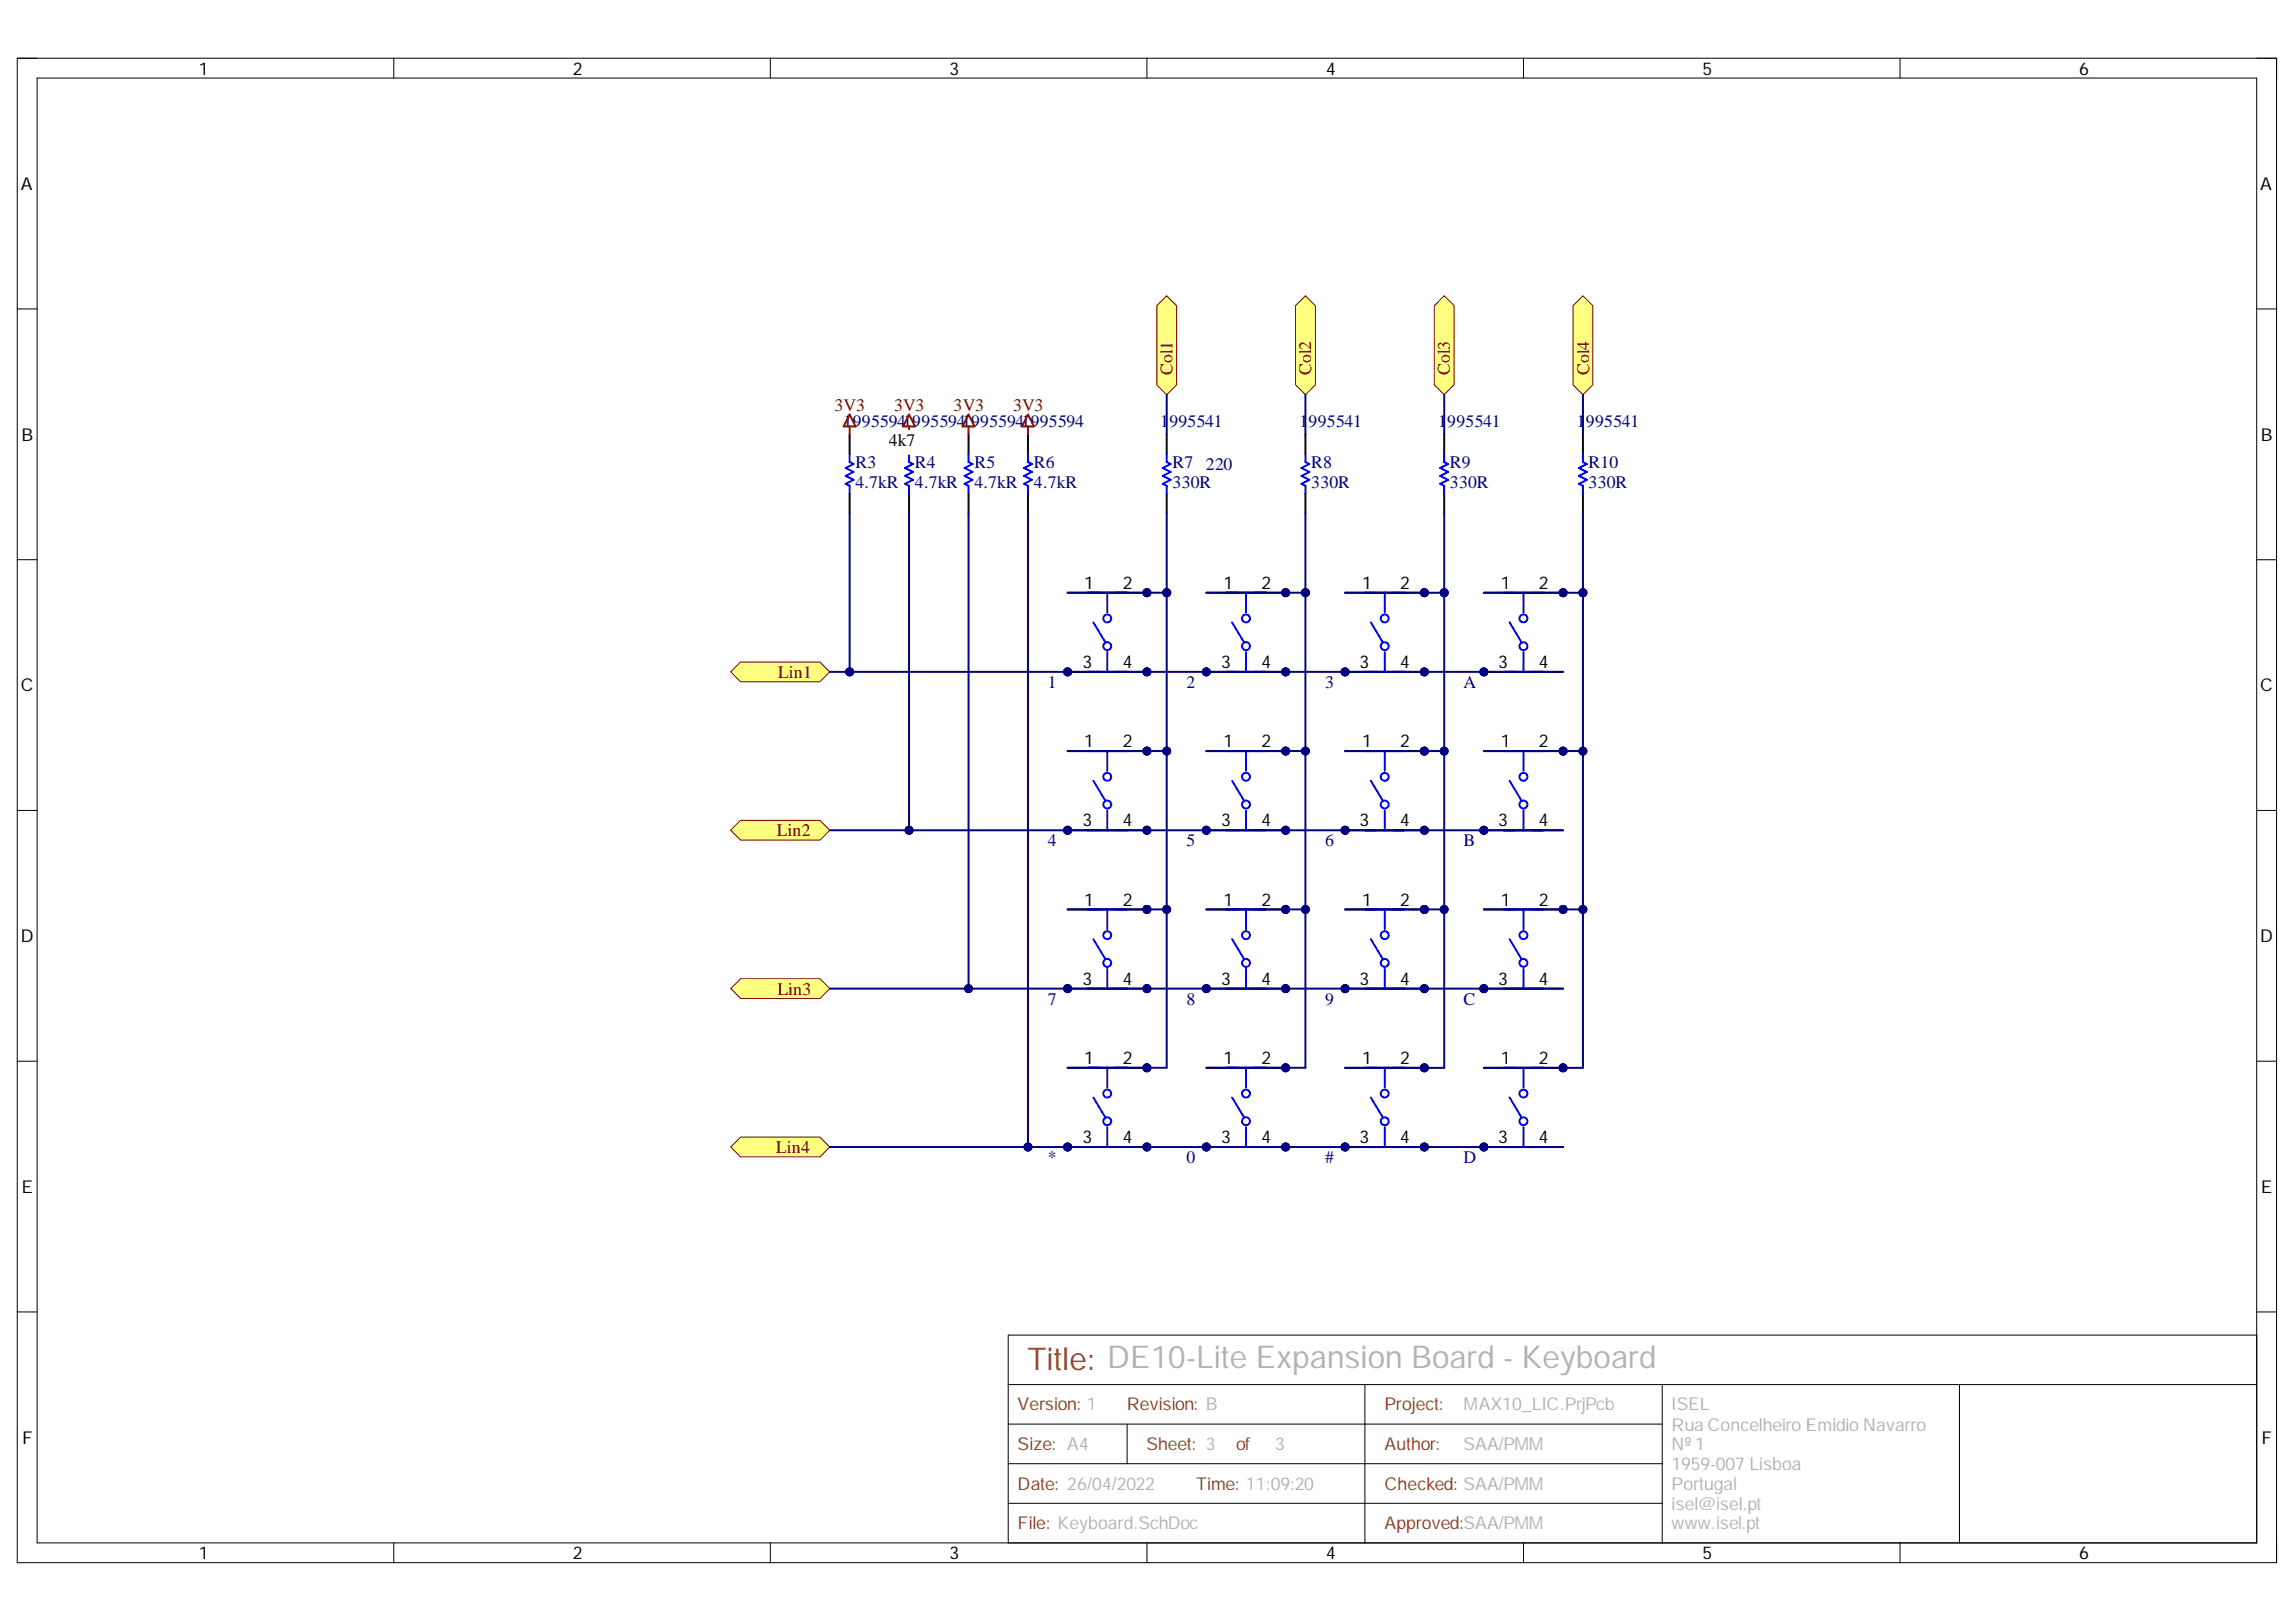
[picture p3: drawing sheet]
<svg xmlns="http://www.w3.org/2000/svg" width="297mm" height="210mm" viewBox="0 0 297 210" stroke-linecap="round" stroke-linejoin="round" font-family="sans-serif">
<defs><g id="words">
<text font-size="4.1" fill="#963727" x="132.9" y="177.3">Title: DE10-Lite Expansion Board - Keyboard</text>
<g font-size="2.3">
<text x="25.7" y="9.6">1</text>
<text x="74.1" y="9.6">2</text>
<text x="122.9" y="9.6">3</text>
<text x="171.6" y="9.6">4</text>
<text x="220.2" y="9.6">5</text>
<text x="269" y="9.6">6</text>
<text x="2.7" y="24.6">A</text>
<text x="292.4" y="24.6">A</text>
<text x="2.8" y="57.1">B</text>
<text x="115" y="57.7">4k7</text>
<text x="292.5" y="57.1">B</text>
<text x="140.3" y="76.3">1</text>
<text x="145.3" y="76.3">2</text>
<text x="158.3" y="76.3">1</text>
<text x="163.2" y="76.3">2</text>
<text x="176.2" y="76.3">1</text>
<text x="181.1" y="76.3">2</text>
<text x="194.2" y="76.3">1</text>
<text x="199.1" y="76.3">2</text>
<text x="2.7" y="89.5">C</text>
<text x="140" y="86.5">3</text>
<text x="145.3" y="86.5">4</text>
<text x="158" y="86.5">3</text>
<text x="163.2" y="86.5">4</text>
<text x="175.9" y="86.5">3</text>
<text x="181.1" y="86.5">4</text>
<text x="193.8" y="86.5">3</text>
<text x="199.1" y="86.5">4</text>
<text x="292.4" y="89.5">C</text>
<text x="140.3" y="96.7">1</text>
<text x="145.3" y="96.7">2</text>
<text x="158.3" y="96.7">1</text>
<text x="163.2" y="96.7">2</text>
<text x="176.2" y="96.7">1</text>
<text x="181.1" y="96.7">2</text>
<text x="194.2" y="96.7">1</text>
<text x="199.1" y="96.7">2</text>
<text x="140" y="107">3</text>
<text x="145.3" y="107">4</text>
<text x="158" y="107">3</text>
<text x="163.2" y="107">4</text>
<text x="175.9" y="107">3</text>
<text x="181.1" y="107">4</text>
<text x="193.8" y="107">3</text>
<text x="199.1" y="107">4</text>
<text x="140.3" y="117.3">1</text>
<text x="145.3" y="117.3">2</text>
<text x="158.3" y="117.3">1</text>
<text x="163.2" y="117.3">2</text>
<text x="176.2" y="117.3">1</text>
<text x="181.1" y="117.3">2</text>
<text x="194.2" y="117.3">1</text>
<text x="199.1" y="117.3">2</text>
<text x="2.7" y="121.9">D</text>
<text x="292.4" y="121.9">D</text>
<text x="140" y="127.5">3</text>
<text x="145.3" y="127.5">4</text>
<text x="158" y="127.5">3</text>
<text x="163.2" y="127.5">4</text>
<text x="175.9" y="127.5">3</text>
<text x="181.1" y="127.5">4</text>
<text x="193.8" y="127.5">3</text>
<text x="199.1" y="127.5">4</text>
<text x="140.3" y="137.7">1</text>
<text x="145.3" y="137.7">2</text>
<text x="158.3" y="137.7">1</text>
<text x="163.2" y="137.7">2</text>
<text x="176.2" y="137.7">1</text>
<text x="181.1" y="137.7">2</text>
<text x="194.2" y="137.7">1</text>
<text x="199.1" y="137.7">2</text>
<text x="140" y="148">3</text>
<text x="145.3" y="148">4</text>
<text x="158" y="148">3</text>
<text x="163.2" y="148">4</text>
<text x="175.9" y="148">3</text>
<text x="181.1" y="148">4</text>
<text x="193.8" y="148">3</text>
<text x="199.1" y="148">4</text>
<text x="2.8" y="154.4">E</text>
<text x="292.5" y="154.4">E</text>
<text x="2.9" y="186.8">F</text>
<text x="292.6" y="186.8">F</text>
<text x="25.7" y="201.8">1</text>
<text x="74.1" y="201.8">2</text>
<text x="122.9" y="201.8">3</text>
<text x="171.6" y="201.8">4</text>
<text x="220.2" y="201.8">5</text>
<text x="269" y="201.8">6</text>
</g>
<g font-size="2.3" fill="#800000">
<text x="108" y="53.2">3V3</text>
<text x="115.7" y="53.2">3V3</text>
<text x="123.4" y="53.2">3V3</text>
<text x="131.1" y="53.2">3V3</text>
<text x="151.7" y="48.5" transform="rotate(-90 151.7 48.5)">Col1</text>
<text x="169.6" y="48.5" transform="rotate(-90 169.6 48.5)">Col2</text>
<text x="187.6" y="48.5" transform="rotate(-90 187.6 48.5)">Col3</text>
<text x="205.6" y="48.5" transform="rotate(-90 205.6 48.5)">Col4</text>
<text x="100.7" y="87.8">Lin1</text>
<text x="100.5" y="108.2">Lin2</text>
<text x="100.6" y="128.8">Lin3</text>
<text x="100.4" y="149.2">Lin4</text>
</g>
<g font-size="2.3" fill="#000080">
<text x="109.1" y="55.2">1995594199559419955941995594</text>
<text x="150.1" y="55.2">1</text>
<text x="151.3" y="55.2">995541</text>
<text x="168.1" y="55.2">1</text>
<text x="169.3" y="55.2">995541</text>
<text x="186.1" y="55.2">1</text>
<text x="187.2" y="55.2">995541</text>
<text x="204" y="55.2">1</text>
<text x="205.2" y="55.2">995541</text>
<text x="110.7" y="60.6">R3</text>
<text x="110.7" y="63.2">4.7kR</text>
<text x="118.4" y="60.6">R4</text>
<text x="118.4" y="63.2">4.7kR</text>
<text x="126.1" y="60.6">R5</text>
<text x="126.1" y="63.2">4.7kR</text>
<text x="133.8" y="60.6">R6</text>
<text x="133.8" y="63.2">4.7kR</text>
<text x="151.7" y="60.6">R7</text>
<text x="151.7" y="63.2">330R</text>
<text x="156" y="60.9">220</text>
<text x="169.6" y="60.6">R8</text>
<text x="169.6" y="63.2">330R</text>
<text x="187.6" y="60.6">R9</text>
<text x="187.6" y="63.2">330R</text>
<text x="205.5" y="60.6">R10</text>
<text x="205.5" y="63.2">330R</text>
<text x="135.5" y="89">1</text>
<text x="153.5" y="89">2</text>
<text x="171.4" y="89">3</text>
<text x="189.4" y="89">A</text>
<text x="135.5" y="109.5">4</text>
<text x="153.5" y="109.5">5</text>
<text x="171.4" y="109.5">6</text>
<text x="189.4" y="109.5">B</text>
<text x="135.5" y="130">7</text>
<text x="153.5" y="130">8</text>
<text x="171.4" y="130">9</text>
<text x="189.4" y="130">C</text>
<text x="135.5" y="150.5">*</text>
<text x="153.5" y="150.5">0</text>
<text x="171.4" y="150.5">#</text>
<text x="189.4" y="150.5">D</text>
</g>
<g font-size="2.3" fill="#963727">
<text x="131.7" y="182.5">Version: 1</text>
<text x="145.8" y="182.5">Revision: B</text>
<text x="179.1" y="182.5">Project:</text>
<text x="131.7" y="187.7">Size: A4</text>
<text x="148.3" y="187.7">Sheet: 3</text>
<text x="159.9" y="187.7">of</text>
<text x="179.1" y="187.7">Author:</text>
<text x="131.7" y="192.8">Date: 26/04/2022</text>
<text x="131.7" y="197.9">File: Keyboard.SchDoc</text>
<text x="154.8" y="192.8">Time: 11:09:20</text>
<text x="179.1" y="197.9">Approved:SAA/PMM</text>
<text x="179.1" y="192.8">Checked: SAA/PMM</text>
</g>
<g font-size="2.3" fill="#b2b3b3">
<text x="189.4" y="182.5">MAX10_LIC.PrjPcb</text>
<text x="216.3" y="182.5">ISEL</text>
<text x="216.3" y="185.1">Rua Concelheiro Emidio Navarro</text>
<text x="165" y="187.7">3</text>
<text x="189.4" y="187.7">SAA/PMM</text>
<text x="216.3" y="187.7">Nº 1</text>
<text x="216.3" y="190.2">1959-007 Lisboa</text>
<text x="216.3" y="192.8">Portugal</text>
<text x="216.3" y="195.4">isel@isel.pt</text>
<text x="216.3" y="197.9">www.isel.pt</text>
</g>
</g></defs>
<path d="M2.2 7.5h292.3v194.7h-292.3z" fill="none" stroke="#000" stroke-width=".13"/>
<path d="M4.8 10.1h287.2v189.6h-287.2z" fill-rule="evenodd" fill="#fff"/>
<g fill="none" stroke="#000" stroke-width=".13">
<path d="M2.2 7.5h2.6M4.8 10.1h287.2v189.6h-287.2zM50.9 7.5v2.6M99.7 7.5v2.6M148.4 7.5v2.6M197.1 7.5v2.6M245.8 7.5v2.6M292 7.5h2.5v2.6M2.2 40h2.6M292 40h2.5M2.2 72.4h2.6M292 72.4h2.5"/>
<path d="M2.2 104.9h2.6M292 104.9h2.5M2.2 137.3h2.6M292 137.3h2.5M2.2 169.8h2.6M130.4 179.2h161.6M130.4 172.8h161.6v26.9h-161.6zM176.6 179.2v20.5M215 179.2v20.5M253.5 179.2v20.5M292 169.8h2.5M50.9 199.7v2.5"/>
<path d="M99.7 199.7v2.5M130.4 194.5h84.6M130.4 189.4h84.6M130.4 184.3h84.6M145.8 184.3v5.1M148.4 199.7v2.5M197.1 199.7v2.5M245.8 199.7v2.5M294.5 199.7v2.5"/>
</g>
<path d="M150.9 38.3l1.3 1.3v10.2l-1.3 1.3-1.2-1.3v-10.2z" fill-rule="evenodd" fill="#ffff80"/>
<path d="M150.9 38.3l1.3 1.3v10.2l-1.3 1.3-1.2-1.3v-10.2z" fill="none" stroke="#800000" stroke-width=".13"/>
<path d="M94.5 86.9l1.3-1.2h10.3l1.3 1.2-1.3 1.3h-10.3z" fill-rule="evenodd" fill="#ffff80"/>
<path d="M94.5 86.9l1.3-1.2h10.3l1.3 1.2-1.3 1.3h-10.3z" fill="none" stroke="#800000" stroke-width=".13"/>
<path d="M168.9 38.3l1.3 1.3v10.2l-1.3 1.3-1.3-1.3v-10.2z" fill-rule="evenodd" fill="#ffff80"/>
<path d="M168.9 38.3l1.3 1.3v10.2l-1.3 1.3-1.3-1.3v-10.2z" fill="none" stroke="#800000" stroke-width=".13"/>
<path d="M186.8 38.3l1.3 1.3v10.2l-1.3 1.3-1.2-1.3v-10.2z" fill-rule="evenodd" fill="#ffff80"/>
<path d="M186.8 38.3l1.3 1.3v10.2l-1.3 1.3-1.2-1.3v-10.2z" fill="none" stroke="#800000" stroke-width=".13"/>
<path d="M204.8 38.3l1.3 1.3v10.2l-1.3 1.3-1.3-1.3v-10.2z" fill-rule="evenodd" fill="#ffff80"/>
<path d="M204.8 38.3l1.3 1.3v10.2l-1.3 1.3-1.3-1.3v-10.2z" fill="none" stroke="#800000" stroke-width=".13"/>
<path d="M94.5 107.4l1.3-1.2h10.3l1.3 1.2-1.3 1.3h-10.3z" fill-rule="evenodd" fill="#ffff80"/>
<path d="M94.5 107.4l1.3-1.2h10.3l1.3 1.2-1.3 1.3h-10.3z" fill="none" stroke="#800000" stroke-width=".13"/>
<path d="M95.8 126.7h10.3l1.3 1.2-1.3 1.3h-10.3l-1.3-1.3z" fill-rule="evenodd" fill="#ffff80"/>
<path d="M95.8 126.7h10.3l1.3 1.2-1.3 1.3h-10.3l-1.3-1.3z" fill="none" stroke="#800000" stroke-width=".13"/>
<path d="M95.8 147.1h10.3l1.3 1.3-1.3 1.3h-10.3l-1.3-1.3z" fill-rule="evenodd" fill="#ffff80"/>
<path d="M95.8 147.1h10.3l1.3 1.3-1.3 1.3h-10.3l-1.3-1.3z" fill="none" stroke="#800000" stroke-width=".13"/>
<g fill="none" stroke="#000" stroke-width=".25">
<path d="M109.9 56.2v2.6M117.6 56.2v2.6M125.3 56.2v2.6M133 56.2v2.6M150.9 56.2v2.6M168.9 56.2v2.6M186.8 56.2v2.6M204.8 56.2v2.6M109.9 63.9v2.6M117.6 63.9v2.6M125.3 63.9v2.6M133 63.9v2.6"/>
<path d="M150.9 63.9v2.6M168.9 63.9v2.6M186.8 63.9v2.6M204.8 63.9v2.6"/>
</g>
<path d="M109.9 58.8v1l.5 .2-1 .6 1 .5-1 .5 1 .5-1 .5 .5 .3v1M117.6 58.8v1l.5 .2-1 .6 1 .5-1 .5 1 .5-1 .5 .5 .3v1M125.3 58.8v1l.5 .2-1 .6 1 .5-1 .5 1 .5-1 .5 .5 .3v1M133 58.8v1l.5 .2-1 .6 1 .5-1 .5 1 .5-1 .5 .5 .3v1M150.9 58.8v1l.6 .2-1.1 .6 1.1 .5-1.1 .5 1.1 .5-1.1 .5 .5 .3v1M168.9 58.8v1l.5 .2-1 .6 1 .5-1 .5 1 .5-1 .5 .5 .3v1M186.8 58.8v1l.5 .3-1 .5 1 .5-1 .5 1 .5-1 .5 .5 .3v1M204.8 58.8v1l.5 .3-1 .5 1 .5-1 .5 1 .5-1 .5 .5 .3v1" fill="none" stroke="#00f" stroke-width=".25"/>
<path d="M109.9 53.6l.8 1.6h-1.6zM109.9 55.2v1M117.6 53.6l.8 1.6h-1.6zM117.6 55.2v1M125.3 53.6l.8 1.6h-1.6zM125.3 55.2v1M133 53.6l.8 1.6h-1.6zM133 55.2v1" fill="none" stroke="#800000" stroke-width=".25"/>
<path d="M115 55.7h3.6v3.1h-3.6z" fill-rule="evenodd" fill="#fff"/>
<path d="M115 55.7h3.6v3.1h-3.6z" fill="none" stroke="#fff" stroke-width=".13"/>
<circle cx="138.1" cy="86.9" r=".51" fill="#000080"/>
<circle cx="138.1" cy="86.9" r=".51" fill="none" stroke="#000080" stroke-width=".13"/>
<circle cx="148.4" cy="86.9" r=".51" fill="#000080"/>
<circle cx="148.4" cy="86.9" r=".51" fill="none" stroke="#000080" stroke-width=".13"/>
<circle cx="148.4" cy="76.7" r=".51" fill="#000080"/>
<circle cx="148.4" cy="76.7" r=".51" fill="none" stroke="#000080" stroke-width=".13"/>
<path d="M138.1 86.9h5.1" fill="none" stroke="#000" stroke-width=".25"/>
<circle cx="138.1" cy="86.9" r=".51" fill="#000080"/>
<circle cx="138.1" cy="86.9" r=".51" fill="none" stroke="#000080" stroke-width=".13"/>
<path d="M143.2 86.9h5.2" fill="none" stroke="#000" stroke-width=".25"/>
<circle cx="148.4" cy="86.9" r=".51" fill="#000080"/>
<circle cx="148.4" cy="86.9" r=".51" fill="none" stroke="#000080" stroke-width=".13"/>
<path d="M138.1 76.7h10.3" fill="none" stroke="#000" stroke-width=".25"/>
<circle cx="148.4" cy="76.7" r=".51" fill="#000080"/>
<circle cx="148.4" cy="76.7" r=".51" fill="none" stroke="#000080" stroke-width=".13"/>
<g fill="none" stroke="#00f" stroke-width=".25">
<path d="M140.7 76.7h5.1M143.2 76.7v2.6M140.7 86.9h5.1M141.5 80.5l1.5 2.6M143.2 84.4v2.5"/>
<circle cx="143.2" cy="80" r=".51"/>
<circle cx="143.2" cy="83.6" r=".51"/>
</g>
<path d="M150.9 66.5v10.2" fill="none" stroke="#000080" stroke-width=".25"/>
<circle cx="150.9" cy="76.7" r=".51" fill="#000080"/>
<circle cx="150.9" cy="76.7" r=".51" fill="none" stroke="#000080" stroke-width=".13"/>
<path d="M150.9 51.1v5.1M168.9 66.5v10.2" fill="none" stroke="#000080" stroke-width=".25"/>
<circle cx="168.9" cy="76.7" r=".51" fill="#000080"/>
<circle cx="168.9" cy="76.7" r=".51" fill="none" stroke="#000080" stroke-width=".13"/>
<path d="M168.9 51.1v5.1M186.8 66.5v10.2" fill="none" stroke="#000080" stroke-width=".25"/>
<circle cx="186.8" cy="76.7" r=".51" fill="#000080"/>
<circle cx="186.8" cy="76.7" r=".51" fill="none" stroke="#000080" stroke-width=".13"/>
<path d="M186.8 51.1v5.1M204.8 66.5v10.2" fill="none" stroke="#000080" stroke-width=".25"/>
<circle cx="204.8" cy="76.7" r=".51" fill="#000080"/>
<circle cx="204.8" cy="76.7" r=".51" fill="none" stroke="#000080" stroke-width=".13"/>
<path d="M204.8 51.1v5.1M109.9 66.5v20.4" fill="none" stroke="#000080" stroke-width=".25"/>
<circle cx="109.9" cy="86.9" r=".51" fill="#000080"/>
<circle cx="109.9" cy="86.9" r=".51" fill="none" stroke="#000080" stroke-width=".13"/>
<path d="M117.6 66.5v40.9" fill="none" stroke="#000080" stroke-width=".25"/>
<circle cx="117.6" cy="107.4" r=".51" fill="#000080"/>
<circle cx="117.6" cy="107.4" r=".51" fill="none" stroke="#000080" stroke-width=".13"/>
<path d="M133 66.5v81.9" fill="none" stroke="#000080" stroke-width=".25"/>
<circle cx="133" cy="148.4" r=".51" fill="#000080"/>
<circle cx="133" cy="148.4" r=".51" fill="none" stroke="#000080" stroke-width=".13"/>
<path d="M125.3 66.5v61.4" fill="none" stroke="#000080" stroke-width=".25"/>
<circle cx="125.3" cy="127.9" r=".51" fill="#000080"/>
<circle cx="125.3" cy="127.9" r=".51" fill="none" stroke="#000080" stroke-width=".13"/>
<path d="M107.4 86.9h2.5" fill="none" stroke="#000080" stroke-width=".25"/>
<circle cx="109.9" cy="86.9" r=".51" fill="#000080"/>
<circle cx="109.9" cy="86.9" r=".51" fill="none" stroke="#000080" stroke-width=".13"/>
<circle cx="156.1" cy="86.9" r=".51" fill="#000080"/>
<circle cx="156.1" cy="86.9" r=".51" fill="none" stroke="#000080" stroke-width=".13"/>
<circle cx="166.3" cy="86.9" r=".51" fill="#000080"/>
<circle cx="166.3" cy="86.9" r=".51" fill="none" stroke="#000080" stroke-width=".13"/>
<circle cx="166.3" cy="76.7" r=".51" fill="#000080"/>
<circle cx="166.3" cy="76.7" r=".51" fill="none" stroke="#000080" stroke-width=".13"/>
<path d="M156.1 86.9h5.1" fill="none" stroke="#000" stroke-width=".25"/>
<circle cx="156.1" cy="86.9" r=".51" fill="#000080"/>
<circle cx="156.1" cy="86.9" r=".51" fill="none" stroke="#000080" stroke-width=".13"/>
<path d="M161.2 86.9h5.1" fill="none" stroke="#000" stroke-width=".25"/>
<circle cx="166.3" cy="86.9" r=".51" fill="#000080"/>
<circle cx="166.3" cy="86.9" r=".51" fill="none" stroke="#000080" stroke-width=".13"/>
<path d="M156.1 76.7h10.2" fill="none" stroke="#000" stroke-width=".25"/>
<circle cx="166.3" cy="76.7" r=".51" fill="#000080"/>
<circle cx="166.3" cy="76.7" r=".51" fill="none" stroke="#000080" stroke-width=".13"/>
<g fill="none" stroke="#00f" stroke-width=".25">
<path d="M158.6 76.7h5.2M161.2 76.7v2.6M158.6 86.9h5.2M159.4 80.5l1.5 2.6M161.2 84.4v2.5"/>
<circle cx="161.2" cy="80" r=".51"/>
<circle cx="161.2" cy="83.6" r=".51"/>
</g>
<circle cx="174" cy="87" r=".51" fill="#000080"/>
<circle cx="174" cy="87" r=".51" fill="none" stroke="#000080" stroke-width=".13"/>
<circle cx="184.3" cy="87" r=".51" fill="#000080"/>
<circle cx="184.3" cy="87" r=".51" fill="none" stroke="#000080" stroke-width=".13"/>
<circle cx="184.3" cy="76.7" r=".51" fill="#000080"/>
<circle cx="184.3" cy="76.7" r=".51" fill="none" stroke="#000080" stroke-width=".13"/>
<path d="M174 86.9h5.1" fill="none" stroke="#000" stroke-width=".25"/>
<circle cx="174" cy="87" r=".51" fill="#000080"/>
<circle cx="174" cy="87" r=".51" fill="none" stroke="#000080" stroke-width=".13"/>
<path d="M179.1 86.9h5.2" fill="none" stroke="#000" stroke-width=".25"/>
<circle cx="184.3" cy="87" r=".51" fill="#000080"/>
<circle cx="184.3" cy="87" r=".51" fill="none" stroke="#000080" stroke-width=".13"/>
<path d="M174 76.7h10.3" fill="none" stroke="#000" stroke-width=".25"/>
<circle cx="184.3" cy="76.7" r=".51" fill="#000080"/>
<circle cx="184.3" cy="76.7" r=".51" fill="none" stroke="#000080" stroke-width=".13"/>
<g fill="none" stroke="#00f" stroke-width=".25">
<path d="M176.6 76.7h5.1M179.1 76.7v2.6M176.6 86.9h5.1M177.4 80.5l1.5 2.6M179.1 84.4v2.5"/>
<circle cx="179.1" cy="83.6" r=".51"/>
<circle cx="179.1" cy="80" r=".51"/>
</g>
<circle cx="138.1" cy="107.4" r=".51" fill="#000080"/>
<circle cx="138.1" cy="107.4" r=".51" fill="none" stroke="#000080" stroke-width=".13"/>
<circle cx="148.4" cy="107.4" r=".51" fill="#000080"/>
<circle cx="148.4" cy="107.4" r=".51" fill="none" stroke="#000080" stroke-width=".13"/>
<circle cx="148.4" cy="97.2" r=".51" fill="#000080"/>
<circle cx="148.4" cy="97.2" r=".51" fill="none" stroke="#000080" stroke-width=".13"/>
<path d="M138.1 107.4h5.1" fill="none" stroke="#000" stroke-width=".25"/>
<circle cx="138.1" cy="107.4" r=".51" fill="#000080"/>
<circle cx="138.1" cy="107.4" r=".51" fill="none" stroke="#000080" stroke-width=".13"/>
<path d="M143.2 107.4h5.2" fill="none" stroke="#000" stroke-width=".25"/>
<circle cx="148.4" cy="107.4" r=".51" fill="#000080"/>
<circle cx="148.4" cy="107.4" r=".51" fill="none" stroke="#000080" stroke-width=".13"/>
<path d="M138.1 97.2h10.3" fill="none" stroke="#000" stroke-width=".25"/>
<circle cx="148.4" cy="97.2" r=".51" fill="#000080"/>
<circle cx="148.4" cy="97.2" r=".51" fill="none" stroke="#000080" stroke-width=".13"/>
<g fill="none" stroke="#00f" stroke-width=".25">
<path d="M140.7 97.2h5.1M143.2 97.2v2.6M140.7 107.4h5.1M141.5 101l1.5 2.6M143.2 104.9v2.5"/>
<circle cx="143.2" cy="104.1" r=".51"/>
<circle cx="143.2" cy="100.5" r=".51"/>
</g>
<circle cx="156.1" cy="107.4" r=".51" fill="#000080"/>
<circle cx="156.1" cy="107.4" r=".51" fill="none" stroke="#000080" stroke-width=".13"/>
<circle cx="166.3" cy="107.4" r=".51" fill="#000080"/>
<circle cx="166.3" cy="107.4" r=".51" fill="none" stroke="#000080" stroke-width=".13"/>
<circle cx="166.3" cy="97.2" r=".51" fill="#000080"/>
<circle cx="166.3" cy="97.2" r=".51" fill="none" stroke="#000080" stroke-width=".13"/>
<path d="M156.1 107.4h5.1" fill="none" stroke="#000" stroke-width=".25"/>
<circle cx="156.1" cy="107.4" r=".51" fill="#000080"/>
<circle cx="156.1" cy="107.4" r=".51" fill="none" stroke="#000080" stroke-width=".13"/>
<path d="M161.2 107.4h5.1" fill="none" stroke="#000" stroke-width=".25"/>
<circle cx="166.3" cy="107.4" r=".51" fill="#000080"/>
<circle cx="166.3" cy="107.4" r=".51" fill="none" stroke="#000080" stroke-width=".13"/>
<path d="M156.1 97.2h10.2" fill="none" stroke="#000" stroke-width=".25"/>
<circle cx="166.3" cy="97.2" r=".51" fill="#000080"/>
<circle cx="166.3" cy="97.2" r=".51" fill="none" stroke="#000080" stroke-width=".13"/>
<g fill="none" stroke="#00f" stroke-width=".25">
<path d="M158.6 97.2h5.2M161.2 97.2v2.6M158.6 107.4h5.2M159.4 101l1.5 2.6M161.2 104.9v2.5"/>
<circle cx="161.2" cy="104.1" r=".51"/>
<circle cx="161.2" cy="100.5" r=".51"/>
</g>
<circle cx="174" cy="107.4" r=".51" fill="#000080"/>
<circle cx="174" cy="107.4" r=".51" fill="none" stroke="#000080" stroke-width=".13"/>
<circle cx="184.3" cy="107.4" r=".51" fill="#000080"/>
<circle cx="184.3" cy="107.4" r=".51" fill="none" stroke="#000080" stroke-width=".13"/>
<circle cx="184.3" cy="97.2" r=".51" fill="#000080"/>
<circle cx="184.3" cy="97.2" r=".51" fill="none" stroke="#000080" stroke-width=".13"/>
<path d="M174 107.4h5.1" fill="none" stroke="#000" stroke-width=".25"/>
<circle cx="174" cy="107.4" r=".51" fill="#000080"/>
<circle cx="174" cy="107.4" r=".51" fill="none" stroke="#000080" stroke-width=".13"/>
<path d="M179.1 107.4h5.2" fill="none" stroke="#000" stroke-width=".25"/>
<circle cx="184.3" cy="107.4" r=".51" fill="#000080"/>
<circle cx="184.3" cy="107.4" r=".51" fill="none" stroke="#000080" stroke-width=".13"/>
<path d="M174 97.2h10.3" fill="none" stroke="#000" stroke-width=".25"/>
<circle cx="184.3" cy="97.2" r=".51" fill="#000080"/>
<circle cx="184.3" cy="97.2" r=".51" fill="none" stroke="#000080" stroke-width=".13"/>
<g fill="none" stroke="#00f" stroke-width=".25">
<path d="M176.6 97.2h5.1M179.1 97.2v2.6M176.6 107.4h5.1M177.4 101l1.5 2.6M179.1 104.9v2.5"/>
<circle cx="179.1" cy="104.1" r=".51"/>
<circle cx="179.1" cy="100.5" r=".51"/>
</g>
<path d="M107.4 107.4h10.2" fill="none" stroke="#000080" stroke-width=".25"/>
<circle cx="117.6" cy="107.4" r=".51" fill="#000080"/>
<circle cx="117.6" cy="107.4" r=".51" fill="none" stroke="#000080" stroke-width=".13"/>
<circle cx="138.1" cy="127.9" r=".51" fill="#000080"/>
<circle cx="138.1" cy="127.9" r=".51" fill="none" stroke="#000080" stroke-width=".13"/>
<circle cx="148.4" cy="127.9" r=".51" fill="#000080"/>
<circle cx="148.4" cy="127.9" r=".51" fill="none" stroke="#000080" stroke-width=".13"/>
<circle cx="148.4" cy="117.7" r=".51" fill="#000080"/>
<circle cx="148.4" cy="117.7" r=".51" fill="none" stroke="#000080" stroke-width=".13"/>
<path d="M138.1 127.9h5.1" fill="none" stroke="#000" stroke-width=".25"/>
<circle cx="138.1" cy="127.9" r=".51" fill="#000080"/>
<circle cx="138.1" cy="127.9" r=".51" fill="none" stroke="#000080" stroke-width=".13"/>
<path d="M143.2 127.9h5.2" fill="none" stroke="#000" stroke-width=".25"/>
<circle cx="148.4" cy="127.9" r=".51" fill="#000080"/>
<circle cx="148.4" cy="127.9" r=".51" fill="none" stroke="#000080" stroke-width=".13"/>
<path d="M138.1 117.7h10.3" fill="none" stroke="#000" stroke-width=".25"/>
<circle cx="148.4" cy="117.7" r=".51" fill="#000080"/>
<circle cx="148.4" cy="117.7" r=".51" fill="none" stroke="#000080" stroke-width=".13"/>
<g fill="none" stroke="#00f" stroke-width=".25">
<path d="M140.7 117.7h5.1M143.2 117.7v2.5M140.7 127.9h5.1M141.5 121.5l1.5 2.6M143.2 125.4v2.5"/>
<circle cx="143.2" cy="124.6" r=".51"/>
<circle cx="143.2" cy="121" r=".51"/>
</g>
<circle cx="156.1" cy="127.9" r=".51" fill="#000080"/>
<circle cx="156.1" cy="127.9" r=".51" fill="none" stroke="#000080" stroke-width=".13"/>
<circle cx="166.3" cy="127.9" r=".51" fill="#000080"/>
<circle cx="166.3" cy="127.9" r=".51" fill="none" stroke="#000080" stroke-width=".13"/>
<circle cx="166.3" cy="117.7" r=".51" fill="#000080"/>
<circle cx="166.3" cy="117.7" r=".51" fill="none" stroke="#000080" stroke-width=".13"/>
<path d="M156.1 127.9h5.1" fill="none" stroke="#000" stroke-width=".25"/>
<circle cx="156.1" cy="127.9" r=".51" fill="#000080"/>
<circle cx="156.1" cy="127.9" r=".51" fill="none" stroke="#000080" stroke-width=".13"/>
<path d="M161.2 127.9h5.1" fill="none" stroke="#000" stroke-width=".25"/>
<circle cx="166.3" cy="127.9" r=".51" fill="#000080"/>
<circle cx="166.3" cy="127.9" r=".51" fill="none" stroke="#000080" stroke-width=".13"/>
<path d="M156.1 117.7h10.2" fill="none" stroke="#000" stroke-width=".25"/>
<circle cx="166.3" cy="117.7" r=".51" fill="#000080"/>
<circle cx="166.3" cy="117.7" r=".51" fill="none" stroke="#000080" stroke-width=".13"/>
<g fill="none" stroke="#00f" stroke-width=".25">
<path d="M158.6 117.7h5.2M161.2 117.7v2.5M158.6 127.9h5.2M159.4 121.5l1.5 2.6M161.2 125.4v2.5"/>
<circle cx="161.2" cy="124.6" r=".51"/>
<circle cx="161.2" cy="121" r=".51"/>
</g>
<circle cx="174" cy="127.9" r=".51" fill="#000080"/>
<circle cx="174" cy="127.9" r=".51" fill="none" stroke="#000080" stroke-width=".13"/>
<circle cx="184.3" cy="127.9" r=".51" fill="#000080"/>
<circle cx="184.3" cy="127.9" r=".51" fill="none" stroke="#000080" stroke-width=".13"/>
<circle cx="184.3" cy="117.7" r=".51" fill="#000080"/>
<circle cx="184.3" cy="117.7" r=".51" fill="none" stroke="#000080" stroke-width=".13"/>
<path d="M174 127.9h5.1" fill="none" stroke="#000" stroke-width=".25"/>
<circle cx="174" cy="127.9" r=".51" fill="#000080"/>
<circle cx="174" cy="127.9" r=".51" fill="none" stroke="#000080" stroke-width=".13"/>
<path d="M179.1 127.9h5.2" fill="none" stroke="#000" stroke-width=".25"/>
<circle cx="184.3" cy="127.9" r=".51" fill="#000080"/>
<circle cx="184.3" cy="127.9" r=".51" fill="none" stroke="#000080" stroke-width=".13"/>
<path d="M174 117.7h10.3" fill="none" stroke="#000" stroke-width=".25"/>
<circle cx="184.3" cy="117.7" r=".51" fill="#000080"/>
<circle cx="184.3" cy="117.7" r=".51" fill="none" stroke="#000080" stroke-width=".13"/>
<g fill="none" stroke="#00f" stroke-width=".25">
<path d="M176.6 117.7h5.1M179.1 117.7v2.6M176.6 127.9h5.1M177.4 121.5l1.5 2.6M179.1 125.4v2.5"/>
<circle cx="179.1" cy="124.6" r=".51"/>
<circle cx="179.1" cy="121" r=".51"/>
</g>
<circle cx="138.1" cy="148.4" r=".51" fill="#000080"/>
<circle cx="138.1" cy="148.4" r=".51" fill="none" stroke="#000080" stroke-width=".13"/>
<circle cx="148.4" cy="148.4" r=".51" fill="#000080"/>
<circle cx="148.4" cy="148.4" r=".51" fill="none" stroke="#000080" stroke-width=".13"/>
<circle cx="148.4" cy="138.2" r=".51" fill="#000080"/>
<circle cx="148.4" cy="138.2" r=".51" fill="none" stroke="#000080" stroke-width=".13"/>
<path d="M138.1 148.4h5.1" fill="none" stroke="#000" stroke-width=".25"/>
<circle cx="138.1" cy="148.4" r=".51" fill="#000080"/>
<circle cx="138.1" cy="148.4" r=".51" fill="none" stroke="#000080" stroke-width=".13"/>
<path d="M143.2 148.4h5.2" fill="none" stroke="#000" stroke-width=".25"/>
<circle cx="148.4" cy="148.4" r=".51" fill="#000080"/>
<circle cx="148.4" cy="148.4" r=".51" fill="none" stroke="#000080" stroke-width=".13"/>
<path d="M138.1 138.2h10.3" fill="none" stroke="#000" stroke-width=".25"/>
<circle cx="148.4" cy="138.2" r=".51" fill="#000080"/>
<circle cx="148.4" cy="138.2" r=".51" fill="none" stroke="#000080" stroke-width=".13"/>
<g fill="none" stroke="#00f" stroke-width=".25">
<path d="M140.7 138.2h5.1M143.2 138.2v2.5M140.7 148.4h5.1M141.5 142l1.5 2.6M143.2 145.9v2.5"/>
<circle cx="143.2" cy="141.5" r=".51"/>
<circle cx="143.2" cy="145.1" r=".51"/>
</g>
<circle cx="156.1" cy="148.4" r=".51" fill="#000080"/>
<circle cx="156.1" cy="148.4" r=".51" fill="none" stroke="#000080" stroke-width=".13"/>
<circle cx="166.3" cy="148.4" r=".51" fill="#000080"/>
<circle cx="166.3" cy="148.4" r=".51" fill="none" stroke="#000080" stroke-width=".13"/>
<circle cx="166.3" cy="138.2" r=".51" fill="#000080"/>
<circle cx="166.3" cy="138.2" r=".51" fill="none" stroke="#000080" stroke-width=".13"/>
<path d="M156.1 148.4h5.1" fill="none" stroke="#000" stroke-width=".25"/>
<circle cx="156.1" cy="148.4" r=".51" fill="#000080"/>
<circle cx="156.1" cy="148.4" r=".51" fill="none" stroke="#000080" stroke-width=".13"/>
<path d="M161.2 148.4h5.1" fill="none" stroke="#000" stroke-width=".25"/>
<circle cx="166.3" cy="148.4" r=".51" fill="#000080"/>
<circle cx="166.3" cy="148.4" r=".51" fill="none" stroke="#000080" stroke-width=".13"/>
<path d="M156.1 138.2h10.2" fill="none" stroke="#000" stroke-width=".25"/>
<circle cx="166.3" cy="138.2" r=".51" fill="#000080"/>
<circle cx="166.3" cy="138.2" r=".51" fill="none" stroke="#000080" stroke-width=".13"/>
<g fill="none" stroke="#00f" stroke-width=".25">
<path d="M158.6 138.2h5.2M161.2 138.2v2.5M158.6 148.4h5.2M159.4 142l1.5 2.6M161.2 145.9v2.5"/>
<circle cx="161.2" cy="141.5" r=".51"/>
<circle cx="161.2" cy="145.1" r=".51"/>
</g>
<circle cx="174" cy="148.4" r=".51" fill="#000080"/>
<circle cx="174" cy="148.4" r=".51" fill="none" stroke="#000080" stroke-width=".13"/>
<circle cx="184.3" cy="148.4" r=".51" fill="#000080"/>
<circle cx="184.3" cy="148.4" r=".51" fill="none" stroke="#000080" stroke-width=".13"/>
<circle cx="184.3" cy="138.2" r=".51" fill="#000080"/>
<circle cx="184.3" cy="138.2" r=".51" fill="none" stroke="#000080" stroke-width=".13"/>
<path d="M174 148.4h5.1" fill="none" stroke="#000" stroke-width=".25"/>
<circle cx="174" cy="148.4" r=".51" fill="#000080"/>
<circle cx="174" cy="148.4" r=".51" fill="none" stroke="#000080" stroke-width=".13"/>
<path d="M179.1 148.4h5.2" fill="none" stroke="#000" stroke-width=".25"/>
<circle cx="184.3" cy="148.4" r=".51" fill="#000080"/>
<circle cx="184.3" cy="148.4" r=".51" fill="none" stroke="#000080" stroke-width=".13"/>
<path d="M174 138.2h10.3" fill="none" stroke="#000" stroke-width=".25"/>
<circle cx="184.3" cy="138.2" r=".51" fill="#000080"/>
<circle cx="184.3" cy="138.2" r=".51" fill="none" stroke="#000080" stroke-width=".13"/>
<g fill="none" stroke="#00f" stroke-width=".25">
<path d="M176.6 138.2h5.1M179.1 138.2v2.5M176.6 148.4h5.1M177.4 142l1.5 2.6M179.1 145.9v2.5"/>
<circle cx="179.1" cy="141.5" r=".51"/>
<circle cx="179.1" cy="145.1" r=".51"/>
</g>
<circle cx="192" cy="148.4" r=".51" fill="#000080"/>
<circle cx="192" cy="148.4" r=".51" fill="none" stroke="#000080" stroke-width=".13"/>
<circle cx="202.2" cy="138.2" r=".51" fill="#000080"/>
<circle cx="202.2" cy="138.2" r=".51" fill="none" stroke="#000080" stroke-width=".13"/>
<path d="M192 148.4h5.1" fill="none" stroke="#000" stroke-width=".25"/>
<circle cx="192" cy="148.4" r=".51" fill="#000080"/>
<circle cx="192" cy="148.4" r=".51" fill="none" stroke="#000080" stroke-width=".13"/>
<path d="M192 138.2h10.2M197.1 148.4h5.1" fill="none" stroke="#000" stroke-width=".25"/>
<circle cx="202.2" cy="138.2" r=".51" fill="#000080"/>
<circle cx="202.2" cy="138.2" r=".51" fill="none" stroke="#000080" stroke-width=".13"/>
<g fill="none" stroke="#00f" stroke-width=".25">
<path d="M194.5 138.2h5.2M197.1 138.2v2.5M194.5 148.4h5.2M195.3 142l1.5 2.6M197.1 145.9v2.5"/>
<circle cx="197.1" cy="141.5" r=".51"/>
<circle cx="197.1" cy="145.1" r=".51"/>
</g>
<circle cx="192" cy="127.9" r=".51" fill="#000080"/>
<circle cx="192" cy="127.9" r=".51" fill="none" stroke="#000080" stroke-width=".13"/>
<circle cx="202.2" cy="117.7" r=".51" fill="#000080"/>
<circle cx="202.2" cy="117.7" r=".51" fill="none" stroke="#000080" stroke-width=".13"/>
<path d="M192 127.9h5.1" fill="none" stroke="#000" stroke-width=".25"/>
<circle cx="192" cy="127.9" r=".51" fill="#000080"/>
<circle cx="192" cy="127.9" r=".51" fill="none" stroke="#000080" stroke-width=".13"/>
<path d="M192 117.7h10.2M197.1 127.9h5.1" fill="none" stroke="#000" stroke-width=".25"/>
<circle cx="202.2" cy="117.7" r=".51" fill="#000080"/>
<circle cx="202.2" cy="117.7" r=".51" fill="none" stroke="#000080" stroke-width=".13"/>
<g fill="none" stroke="#00f" stroke-width=".25">
<path d="M194.5 117.7h5.2M197.1 117.7v2.6M194.5 127.9h5.2M195.3 121.5l1.5 2.6M197.1 125.4v2.5"/>
<circle cx="197.1" cy="124.6" r=".51"/>
<circle cx="197.1" cy="121" r=".51"/>
</g>
<circle cx="192" cy="107.4" r=".51" fill="#000080"/>
<circle cx="192" cy="107.4" r=".51" fill="none" stroke="#000080" stroke-width=".13"/>
<circle cx="202.2" cy="97.2" r=".51" fill="#000080"/>
<circle cx="202.2" cy="97.2" r=".51" fill="none" stroke="#000080" stroke-width=".13"/>
<path d="M192 107.4h5.1" fill="none" stroke="#000" stroke-width=".25"/>
<circle cx="192" cy="107.4" r=".51" fill="#000080"/>
<circle cx="192" cy="107.4" r=".51" fill="none" stroke="#000080" stroke-width=".13"/>
<path d="M192 97.2h10.2M197.1 107.4h5.1" fill="none" stroke="#000" stroke-width=".25"/>
<circle cx="202.2" cy="97.2" r=".51" fill="#000080"/>
<circle cx="202.2" cy="97.2" r=".51" fill="none" stroke="#000080" stroke-width=".13"/>
<g fill="none" stroke="#00f" stroke-width=".25">
<path d="M194.5 97.2h5.2M197.1 97.2v2.6M194.5 107.4h5.2M195.3 101l1.5 2.6M197.1 104.9v2.5"/>
<circle cx="197.1" cy="104.1" r=".51"/>
<circle cx="197.1" cy="100.5" r=".51"/>
</g>
<circle cx="192" cy="87" r=".51" fill="#000080"/>
<circle cx="192" cy="87" r=".51" fill="none" stroke="#000080" stroke-width=".13"/>
<circle cx="202.2" cy="76.7" r=".51" fill="#000080"/>
<circle cx="202.2" cy="76.7" r=".51" fill="none" stroke="#000080" stroke-width=".13"/>
<path d="M192 86.9h5.1" fill="none" stroke="#000" stroke-width=".25"/>
<circle cx="192" cy="87" r=".51" fill="#000080"/>
<circle cx="192" cy="87" r=".51" fill="none" stroke="#000080" stroke-width=".13"/>
<path d="M192 76.7h10.2M197.1 86.9h5.1" fill="none" stroke="#000" stroke-width=".25"/>
<circle cx="202.2" cy="76.7" r=".51" fill="#000080"/>
<circle cx="202.2" cy="76.7" r=".51" fill="none" stroke="#000080" stroke-width=".13"/>
<g fill="none" stroke="#00f" stroke-width=".25">
<path d="M194.5 76.7h5.2M197.1 76.7v2.6M194.5 86.9h5.2M195.3 80.5l1.5 2.6M197.1 84.4v2.5"/>
<circle cx="197.1" cy="83.6" r=".51"/>
<circle cx="197.1" cy="80" r=".51"/>
</g>
<path d="M107.4 148.4h25.6" fill="none" stroke="#000080" stroke-width=".25"/>
<circle cx="133" cy="148.4" r=".51" fill="#000080"/>
<circle cx="133" cy="148.4" r=".51" fill="none" stroke="#000080" stroke-width=".13"/>
<path d="M133 148.4h69.2" fill="none" stroke="#000080" stroke-width=".25"/>
<circle cx="192" cy="148.4" r=".51" fill="#000080"/>
<circle cx="192" cy="148.4" r=".51" fill="none" stroke="#000080" stroke-width=".13"/>
<circle cx="184.3" cy="148.4" r=".51" fill="#000080"/>
<circle cx="184.3" cy="148.4" r=".51" fill="none" stroke="#000080" stroke-width=".13"/>
<circle cx="174" cy="148.4" r=".51" fill="#000080"/>
<circle cx="174" cy="148.4" r=".51" fill="none" stroke="#000080" stroke-width=".13"/>
<circle cx="166.3" cy="148.4" r=".51" fill="#000080"/>
<circle cx="166.3" cy="148.4" r=".51" fill="none" stroke="#000080" stroke-width=".13"/>
<circle cx="156.1" cy="148.4" r=".51" fill="#000080"/>
<circle cx="156.1" cy="148.4" r=".51" fill="none" stroke="#000080" stroke-width=".13"/>
<circle cx="148.4" cy="148.4" r=".51" fill="#000080"/>
<circle cx="148.4" cy="148.4" r=".51" fill="none" stroke="#000080" stroke-width=".13"/>
<circle cx="138.1" cy="148.4" r=".51" fill="#000080"/>
<circle cx="138.1" cy="148.4" r=".51" fill="none" stroke="#000080" stroke-width=".13"/>
<circle cx="133" cy="148.4" r=".51" fill="#000080"/>
<circle cx="133" cy="148.4" r=".51" fill="none" stroke="#000080" stroke-width=".13"/>
<path d="M107.4 127.9h94.8" fill="none" stroke="#000080" stroke-width=".25"/>
<circle cx="192" cy="127.9" r=".51" fill="#000080"/>
<circle cx="192" cy="127.9" r=".51" fill="none" stroke="#000080" stroke-width=".13"/>
<circle cx="184.3" cy="127.9" r=".51" fill="#000080"/>
<circle cx="184.3" cy="127.9" r=".51" fill="none" stroke="#000080" stroke-width=".13"/>
<circle cx="174" cy="127.9" r=".51" fill="#000080"/>
<circle cx="174" cy="127.9" r=".51" fill="none" stroke="#000080" stroke-width=".13"/>
<circle cx="166.3" cy="127.9" r=".51" fill="#000080"/>
<circle cx="166.3" cy="127.9" r=".51" fill="none" stroke="#000080" stroke-width=".13"/>
<circle cx="156.1" cy="127.9" r=".51" fill="#000080"/>
<circle cx="156.1" cy="127.9" r=".51" fill="none" stroke="#000080" stroke-width=".13"/>
<circle cx="148.4" cy="127.9" r=".51" fill="#000080"/>
<circle cx="148.4" cy="127.9" r=".51" fill="none" stroke="#000080" stroke-width=".13"/>
<circle cx="138.1" cy="127.9" r=".51" fill="#000080"/>
<circle cx="138.1" cy="127.9" r=".51" fill="none" stroke="#000080" stroke-width=".13"/>
<circle cx="125.3" cy="127.9" r=".51" fill="#000080"/>
<circle cx="125.3" cy="127.9" r=".51" fill="none" stroke="#000080" stroke-width=".13"/>
<path d="M117.6 107.4h84.6" fill="none" stroke="#000080" stroke-width=".25"/>
<circle cx="117.6" cy="107.4" r=".51" fill="#000080"/>
<circle cx="117.6" cy="107.4" r=".51" fill="none" stroke="#000080" stroke-width=".13"/>
<circle cx="138.1" cy="107.4" r=".51" fill="#000080"/>
<circle cx="138.1" cy="107.4" r=".51" fill="none" stroke="#000080" stroke-width=".13"/>
<circle cx="148.4" cy="107.4" r=".51" fill="#000080"/>
<circle cx="148.4" cy="107.4" r=".51" fill="none" stroke="#000080" stroke-width=".13"/>
<circle cx="156.1" cy="107.4" r=".51" fill="#000080"/>
<circle cx="156.1" cy="107.4" r=".51" fill="none" stroke="#000080" stroke-width=".13"/>
<circle cx="166.3" cy="107.4" r=".51" fill="#000080"/>
<circle cx="166.3" cy="107.4" r=".51" fill="none" stroke="#000080" stroke-width=".13"/>
<circle cx="174" cy="107.4" r=".51" fill="#000080"/>
<circle cx="174" cy="107.4" r=".51" fill="none" stroke="#000080" stroke-width=".13"/>
<circle cx="184.3" cy="107.4" r=".51" fill="#000080"/>
<circle cx="184.3" cy="107.4" r=".51" fill="none" stroke="#000080" stroke-width=".13"/>
<circle cx="192" cy="107.4" r=".51" fill="#000080"/>
<circle cx="192" cy="107.4" r=".51" fill="none" stroke="#000080" stroke-width=".13"/>
<path d="M109.9 86.9h92.3" fill="none" stroke="#000080" stroke-width=".25"/>
<circle cx="109.9" cy="86.9" r=".51" fill="#000080"/>
<circle cx="109.9" cy="86.9" r=".51" fill="none" stroke="#000080" stroke-width=".13"/>
<circle cx="138.1" cy="86.9" r=".51" fill="#000080"/>
<circle cx="138.1" cy="86.9" r=".51" fill="none" stroke="#000080" stroke-width=".13"/>
<circle cx="148.4" cy="86.9" r=".51" fill="#000080"/>
<circle cx="148.4" cy="86.9" r=".51" fill="none" stroke="#000080" stroke-width=".13"/>
<circle cx="156.1" cy="86.9" r=".51" fill="#000080"/>
<circle cx="156.1" cy="86.9" r=".51" fill="none" stroke="#000080" stroke-width=".13"/>
<circle cx="166.3" cy="86.9" r=".51" fill="#000080"/>
<circle cx="166.3" cy="86.9" r=".51" fill="none" stroke="#000080" stroke-width=".13"/>
<circle cx="174" cy="87" r=".51" fill="#000080"/>
<circle cx="174" cy="87" r=".51" fill="none" stroke="#000080" stroke-width=".13"/>
<circle cx="184.3" cy="87" r=".51" fill="#000080"/>
<circle cx="184.3" cy="87" r=".51" fill="none" stroke="#000080" stroke-width=".13"/>
<circle cx="192" cy="87" r=".51" fill="#000080"/>
<circle cx="192" cy="87" r=".51" fill="none" stroke="#000080" stroke-width=".13"/>
<path d="M138.1 76.7h12.8" fill="none" stroke="#000080" stroke-width=".25"/>
<circle cx="148.4" cy="76.7" r=".51" fill="#000080"/>
<circle cx="148.4" cy="76.7" r=".51" fill="none" stroke="#000080" stroke-width=".13"/>
<circle cx="150.9" cy="76.7" r=".51" fill="#000080"/>
<circle cx="150.9" cy="76.7" r=".51" fill="none" stroke="#000080" stroke-width=".13"/>
<path d="M156.1 76.7h12.8" fill="none" stroke="#000080" stroke-width=".25"/>
<circle cx="166.3" cy="76.7" r=".51" fill="#000080"/>
<circle cx="166.3" cy="76.7" r=".51" fill="none" stroke="#000080" stroke-width=".13"/>
<circle cx="168.9" cy="76.7" r=".51" fill="#000080"/>
<circle cx="168.9" cy="76.7" r=".51" fill="none" stroke="#000080" stroke-width=".13"/>
<path d="M174 76.7h12.8" fill="none" stroke="#000080" stroke-width=".25"/>
<circle cx="184.3" cy="76.7" r=".51" fill="#000080"/>
<circle cx="184.3" cy="76.7" r=".51" fill="none" stroke="#000080" stroke-width=".13"/>
<circle cx="186.8" cy="76.7" r=".51" fill="#000080"/>
<circle cx="186.8" cy="76.7" r=".51" fill="none" stroke="#000080" stroke-width=".13"/>
<path d="M192 76.7h12.8" fill="none" stroke="#000080" stroke-width=".25"/>
<circle cx="202.2" cy="76.7" r=".51" fill="#000080"/>
<circle cx="202.2" cy="76.7" r=".51" fill="none" stroke="#000080" stroke-width=".13"/>
<circle cx="204.8" cy="76.7" r=".51" fill="#000080"/>
<circle cx="204.8" cy="76.7" r=".51" fill="none" stroke="#000080" stroke-width=".13"/>
<path d="M192 97.2h12.8" fill="none" stroke="#000080" stroke-width=".25"/>
<circle cx="204.8" cy="97.2" r=".51" fill="#000080"/>
<circle cx="204.8" cy="97.2" r=".51" fill="none" stroke="#000080" stroke-width=".13"/>
<circle cx="202.2" cy="97.2" r=".51" fill="#000080"/>
<circle cx="202.2" cy="97.2" r=".51" fill="none" stroke="#000080" stroke-width=".13"/>
<path d="M174 97.2h12.8" fill="none" stroke="#000080" stroke-width=".25"/>
<circle cx="186.8" cy="97.2" r=".51" fill="#000080"/>
<circle cx="186.8" cy="97.2" r=".51" fill="none" stroke="#000080" stroke-width=".13"/>
<circle cx="184.3" cy="97.2" r=".51" fill="#000080"/>
<circle cx="184.3" cy="97.2" r=".51" fill="none" stroke="#000080" stroke-width=".13"/>
<path d="M156.1 97.2h12.8" fill="none" stroke="#000080" stroke-width=".25"/>
<circle cx="168.9" cy="97.2" r=".51" fill="#000080"/>
<circle cx="168.9" cy="97.2" r=".51" fill="none" stroke="#000080" stroke-width=".13"/>
<circle cx="166.3" cy="97.2" r=".51" fill="#000080"/>
<circle cx="166.3" cy="97.2" r=".51" fill="none" stroke="#000080" stroke-width=".13"/>
<path d="M138.1 97.2h12.8" fill="none" stroke="#000080" stroke-width=".25"/>
<circle cx="150.9" cy="97.2" r=".51" fill="#000080"/>
<circle cx="150.9" cy="97.2" r=".51" fill="none" stroke="#000080" stroke-width=".13"/>
<circle cx="148.4" cy="97.2" r=".51" fill="#000080"/>
<circle cx="148.4" cy="97.2" r=".51" fill="none" stroke="#000080" stroke-width=".13"/>
<path d="M138.1 117.7h12.8" fill="none" stroke="#000080" stroke-width=".25"/>
<circle cx="148.4" cy="117.7" r=".51" fill="#000080"/>
<circle cx="148.4" cy="117.7" r=".51" fill="none" stroke="#000080" stroke-width=".13"/>
<circle cx="150.9" cy="117.7" r=".51" fill="#000080"/>
<circle cx="150.9" cy="117.7" r=".51" fill="none" stroke="#000080" stroke-width=".13"/>
<path d="M156.1 117.7h12.8" fill="none" stroke="#000080" stroke-width=".25"/>
<circle cx="166.3" cy="117.7" r=".51" fill="#000080"/>
<circle cx="166.3" cy="117.7" r=".51" fill="none" stroke="#000080" stroke-width=".13"/>
<circle cx="168.9" cy="117.7" r=".51" fill="#000080"/>
<circle cx="168.9" cy="117.7" r=".51" fill="none" stroke="#000080" stroke-width=".13"/>
<path d="M174 117.7h12.8" fill="none" stroke="#000080" stroke-width=".25"/>
<circle cx="184.3" cy="117.7" r=".51" fill="#000080"/>
<circle cx="184.3" cy="117.7" r=".51" fill="none" stroke="#000080" stroke-width=".13"/>
<circle cx="186.8" cy="117.7" r=".51" fill="#000080"/>
<circle cx="186.8" cy="117.7" r=".51" fill="none" stroke="#000080" stroke-width=".13"/>
<path d="M192 117.7h12.8" fill="none" stroke="#000080" stroke-width=".25"/>
<circle cx="202.2" cy="117.7" r=".51" fill="#000080"/>
<circle cx="202.2" cy="117.7" r=".51" fill="none" stroke="#000080" stroke-width=".13"/>
<circle cx="204.8" cy="117.7" r=".51" fill="#000080"/>
<circle cx="204.8" cy="117.7" r=".51" fill="none" stroke="#000080" stroke-width=".13"/>
<path d="M150.9 76.7v61.5h-12.8" fill="none" stroke="#000080" stroke-width=".25"/>
<circle cx="148.4" cy="138.2" r=".51" fill="#000080"/>
<circle cx="148.4" cy="138.2" r=".51" fill="none" stroke="#000080" stroke-width=".13"/>
<circle cx="150.9" cy="117.7" r=".51" fill="#000080"/>
<circle cx="150.9" cy="117.7" r=".51" fill="none" stroke="#000080" stroke-width=".13"/>
<circle cx="150.9" cy="97.2" r=".51" fill="#000080"/>
<circle cx="150.9" cy="97.2" r=".51" fill="none" stroke="#000080" stroke-width=".13"/>
<circle cx="150.9" cy="76.7" r=".51" fill="#000080"/>
<circle cx="150.9" cy="76.7" r=".51" fill="none" stroke="#000080" stroke-width=".13"/>
<path d="M168.9 76.7v61.5h-12.8" fill="none" stroke="#000080" stroke-width=".25"/>
<circle cx="166.3" cy="138.2" r=".51" fill="#000080"/>
<circle cx="166.3" cy="138.2" r=".51" fill="none" stroke="#000080" stroke-width=".13"/>
<circle cx="168.9" cy="117.7" r=".51" fill="#000080"/>
<circle cx="168.9" cy="117.7" r=".51" fill="none" stroke="#000080" stroke-width=".13"/>
<circle cx="168.9" cy="97.2" r=".51" fill="#000080"/>
<circle cx="168.9" cy="97.2" r=".51" fill="none" stroke="#000080" stroke-width=".13"/>
<circle cx="168.9" cy="76.7" r=".51" fill="#000080"/>
<circle cx="168.9" cy="76.7" r=".51" fill="none" stroke="#000080" stroke-width=".13"/>
<path d="M186.8 76.7v61.5h-12.8" fill="none" stroke="#000080" stroke-width=".25"/>
<circle cx="184.3" cy="138.2" r=".51" fill="#000080"/>
<circle cx="184.3" cy="138.2" r=".51" fill="none" stroke="#000080" stroke-width=".13"/>
<circle cx="186.8" cy="117.7" r=".51" fill="#000080"/>
<circle cx="186.8" cy="117.7" r=".51" fill="none" stroke="#000080" stroke-width=".13"/>
<circle cx="186.8" cy="97.2" r=".51" fill="#000080"/>
<circle cx="186.8" cy="97.2" r=".51" fill="none" stroke="#000080" stroke-width=".13"/>
<circle cx="186.8" cy="76.7" r=".51" fill="#000080"/>
<circle cx="186.8" cy="76.7" r=".51" fill="none" stroke="#000080" stroke-width=".13"/>
<path d="M204.8 76.7v61.5h-12.8" fill="none" stroke="#000080" stroke-width=".25"/>
<circle cx="202.2" cy="138.2" r=".51" fill="#000080"/>
<circle cx="202.2" cy="138.2" r=".51" fill="none" stroke="#000080" stroke-width=".13"/>
<circle cx="204.8" cy="117.7" r=".51" fill="#000080"/>
<circle cx="204.8" cy="117.7" r=".51" fill="none" stroke="#000080" stroke-width=".13"/>
<circle cx="204.8" cy="97.2" r=".51" fill="#000080"/>
<circle cx="204.8" cy="97.2" r=".51" fill="none" stroke="#000080" stroke-width=".13"/>
<circle cx="204.8" cy="76.7" r=".51" fill="#000080"/>
<circle cx="204.8" cy="76.7" r=".51" fill="none" stroke="#000080" stroke-width=".13"/>
<use href="#words"/>
</svg>
